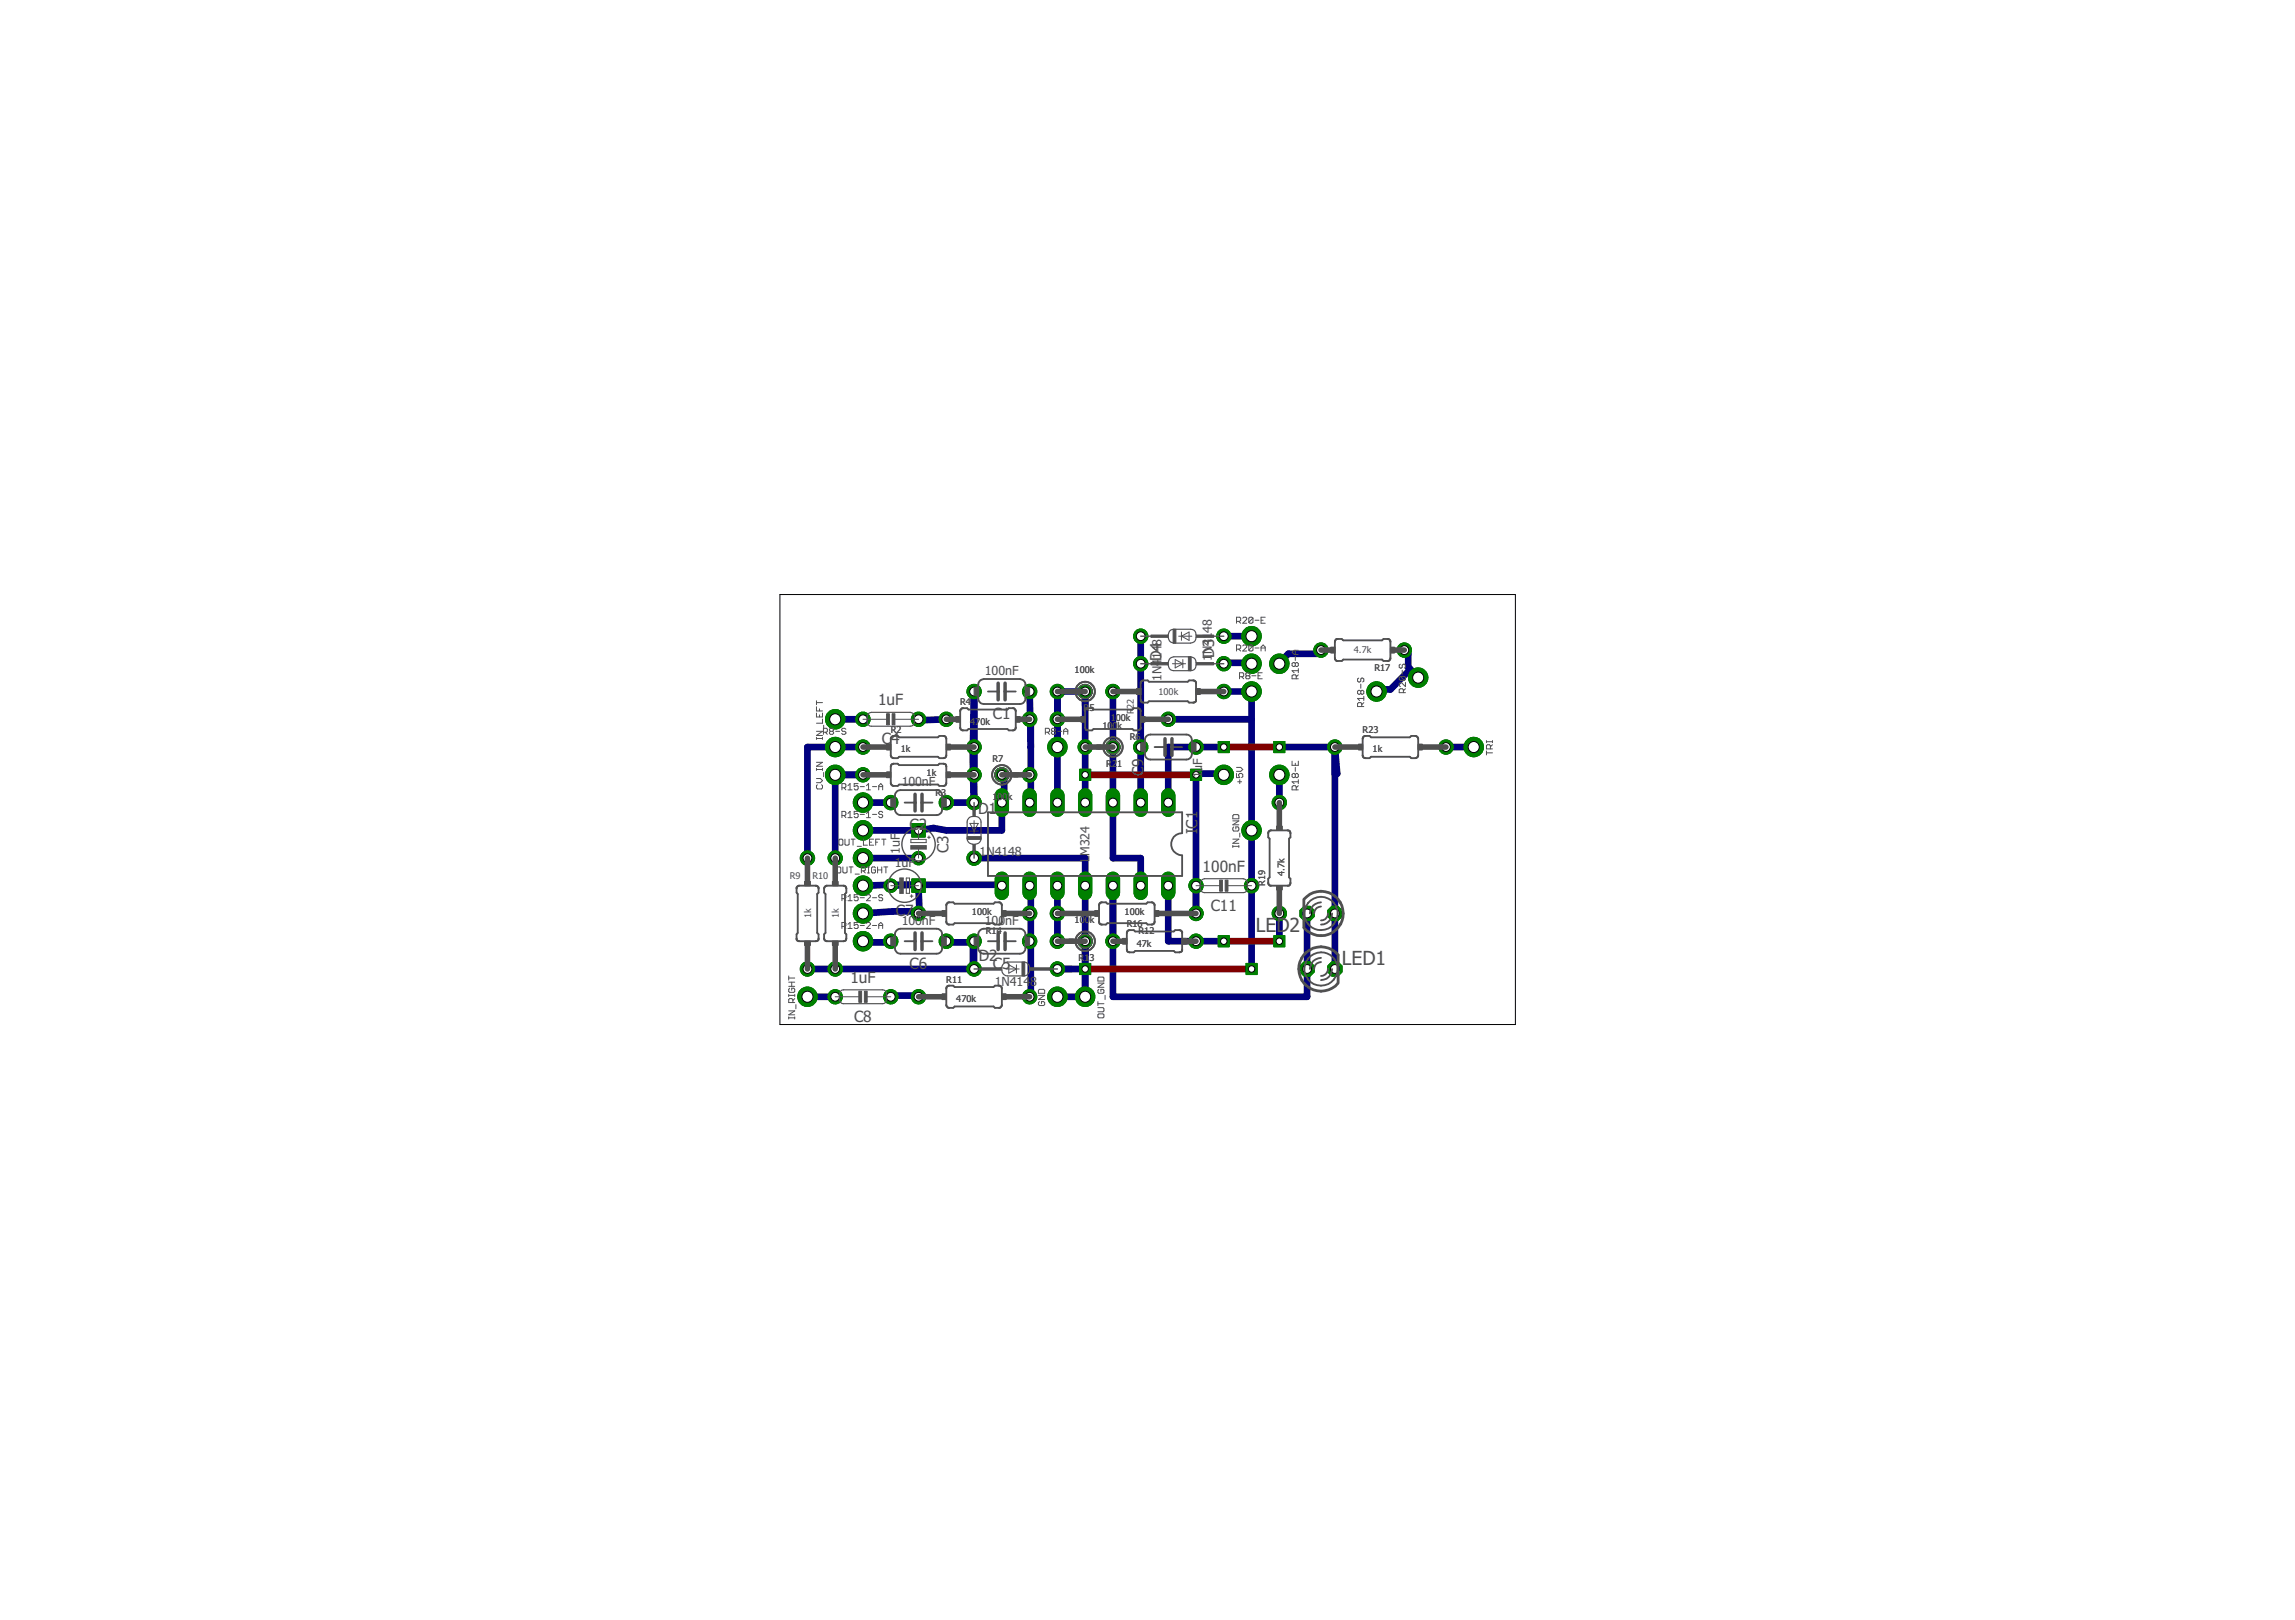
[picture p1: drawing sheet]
<svg xmlns="http://www.w3.org/2000/svg" width="210mm" height="148mm" viewBox="0 0 210 148" stroke-linecap="round" stroke-linejoin="round" font-family="sans-serif">
<defs><g id="words">
<g font-size="1.8" fill="#505050">
<text x="114.9" y="85.2">LED2</text>
<text x="122.7" y="88.2">LED1</text>
</g>
<g font-size="1.4" fill="#505050">
<text x="80.3" y="64.5">1uF</text>
<text x="90.8" y="65.8">C1</text>
<text x="106.2" y="60.5" transform="rotate(-90 106.2 60.5)">D4</text>
<text x="111" y="60.2" transform="rotate(-90 111 60.2)">D3</text>
<text x="80.7" y="68.1">C4</text>
<text x="104.6" y="71" transform="rotate(-90 104.6 71)">C9</text>
<text x="83.2" y="75.9">C2</text>
<text x="89.5" y="74.4">D</text>
<text x="90.4" y="74.4">1</text>
<text x="109.5" y="76.3" transform="rotate(-90 109.5 76.3)">IC1</text>
<text x="81.9" y="83.7">C7</text>
<text x="86.7" y="78" transform="rotate(-90 86.7 78)">C3</text>
<text x="110" y="79.7">100nF</text>
<text x="110.7" y="83.3">C11</text>
<text x="77.8" y="89.9">1uF</text>
<text x="83.2" y="88.6">C6</text>
<text x="89.5" y="87.9">D2</text>
<text x="90.8" y="88.6">C5</text>
<text x="78.1" y="93.4">C8</text>
</g>
<g font-size="1.1" fill="#505050">
<text x="90.1" y="61.7">100nF</text>
<text x="106.2" y="62.3" transform="rotate(-90 106.2 62.3)">1N4148</text>
<text x="110.8" y="60.5" transform="rotate(-90 110.8 60.5)">1N4148</text>
<text x="82.5" y="71.9">100nF</text>
<text x="109.9" y="71.2" transform="rotate(-90 109.9 71.2)">1</text>
<text x="109.9" y="70.6" transform="rotate(-90 109.9 70.6)">uF</text>
<text x="81.8" y="79.3">1uF</text>
<text x="82.3" y="78.1" transform="rotate(-90 82.3 78.1)">1uF</text>
<text x="89.6" y="78.3">1N4148</text>
<text x="99.6" y="78.9" transform="rotate(-90 99.6 78.9)">LM324</text>
<text x="82.5" y="84.6">100nF</text>
<text x="90.1" y="84.6">100nF</text>
<text x="91" y="90.2">1N4148</text>
</g>
<g font-size=".8" fill="#505050">
<text x="123.8" y="59.7">4.7k</text>
<text x="87.8" y="64.5">R4</text>
<text x="98.3" y="61.6">100k</text>
<text x="99.1" y="65">R5</text>
<text x="101.6" y="65.9">100k</text>
<text x="103.7" y="65.3" transform="rotate(-90 103.7 65.3)">R22</text>
<text x="105.9" y="63.5">100k</text>
<text x="125.7" y="61.4">R17</text>
<text x="81.5" y="67">R2</text>
<text x="82.4" y="68.8">1k</text>
<text x="84.7" y="71">1k</text>
<text x="88.7" y="66.3">4</text>
<text x="89.2" y="66.3">70k</text>
<text x="90.8" y="69.7">R7</text>
<text x="100.8" y="66.6">100k</text>
<text x="101.2" y="70.1">R21</text>
<text x="103.3" y="67.7">R6</text>
<text x="124.6" y="67">R23</text>
<text x="125.5" y="68.8">1k</text>
<text x="85.6" y="72.8">R3</text>
<text x="90.8" y="73.2">100k</text>
<text x="72.2" y="80.4">R9</text>
<text x="74.2" y="84" transform="rotate(-90 74.2 84)">1k</text>
<text x="74.3" y="80.4">R10</text>
<text x="76.7" y="84" transform="rotate(-90 76.7 84)">1k</text>
<text x="88.9" y="83.7">100k</text>
<text x="102.9" y="83.7">100k</text>
<text x="115.7" y="81" transform="rotate(-90 115.7 81)">R19</text>
<text x="117.5" y="80.1" transform="rotate(-90 117.5 80.1)">4.7k</text>
<text x="86.6" y="89.9">R11</text>
<text x="90.2" y="85.5">R14</text>
<text x="98.3" y="84.4">100k</text>
<text x="98.6" y="87.9">R13</text>
<text x="103.1" y="84.8">R16</text>
<text x="104" y="86.6">47k</text>
<text x="104.1" y="85.5">R12</text>
<text x="87.5" y="91.6">470k</text>
</g>
</g></defs>
<g fill="none" stroke="#000080" stroke-width=".61">
<path d="M104.3 58.2v15.2M111.9 58.2h2.6M120.8 59.5l-.1 .3h-2.9l-.8 .9M128.4 59.5l.4 .3v1.2l.9 1M76.4 65.8h2.5M78.9 78.5h5.1M78.9 68.3h-5v10.2M78.9 70.9h-2.5v7.6M78.9 73.4h2.6M84 65.8l.2 .1h-.5l2.9-.1M86.6 73.4h2.5M89 68.3l.1 5.1"/>
<path d="M89 68.3l.1-5.1v10.2M89.1 78.5h10.2v12.7h-2.6M91.6 70.9l.2 .3v2l-.2 .2-.2-.2h.2v2.7h-5l-1.2-.2-1.4 .2h-5.1M94.2 65.8l.1 .1v4.9l-.1 .1 .1 .3v2l-.1 .2M94.2 63.2l.1 5.1M96.7 73.4v-10.2h2.6v10.2M101.8 63.2v15.3h2.5v2.5M106.8 65.8h7.7M111.9 63.2h2.6v25.4M111.9 70.9l-.2-.1h-2l-.3 .1v12.6M111.9 68.3h-5.1v5.1M111.9 60.7l.2-.1h2.1l.3 .1"/>
<path d="M117 68.3h5.1M117 70.9v2.5M122.1 68.3l.2 2.5h-.2M122.1 68.3v20.3M129 61.2l-1.8 1.9h-1.3v.1M132.2 68.3h2.6M73.9 91.2h2.5M78.9 81l4.8-.1-2.2 .1M78.9 86.1l.3 .1h2.1l.2-.1M81.5 91.2l.2-.1h2l.3 .1M86.6 86.1v.1h2.5v2.4h-15.2M89.1 86.1l-.1 .1v2.4"/>
<path d="M91.6 81l-.2-.1h-7.4l.1 2.9-.1-.3-.3-.1h-2l-2.8 .1M94.2 81l.1 .3v2.1l-.1 .1 .1 .3v2l-.1 .3 .1 .1v4.9l-.1 .1M96.7 88.6h2.6M96.7 81v5.1M101.8 81v10.2h17.7v-7.7M106.8 81v5.1h5.3M117 83.5v2.6"/>
</g>
<circle cx="111.9" cy="70.9" r=".89" fill="#008000" stroke="#008000" stroke-width=".09"/>
<circle cx="111.9" cy="70.9" r=".51" fill="#fff" stroke="#000" stroke-width=".09"/>
<circle cx="94.2" cy="63.2" r=".66" fill="#008000" stroke="#008000" stroke-width=".09"/>
<circle cx="94.2" cy="63.2" r=".4" fill="#fff" stroke="#000" stroke-width=".09"/>
<circle cx="89.1" cy="63.2" r=".66" fill="#008000" stroke="#008000" stroke-width=".09"/>
<circle cx="89.1" cy="63.2" r=".4" fill="#fff" stroke="#000" stroke-width=".09"/>
<circle cx="114.5" cy="81" r=".66" fill="#008000" stroke="#008000" stroke-width=".09"/>
<circle cx="114.5" cy="81" r=".4" fill="#fff" stroke="#000" stroke-width=".09"/>
<circle cx="109.4" cy="81" r=".66" fill="#008000" stroke="#008000" stroke-width=".09"/>
<circle cx="109.4" cy="81" r=".4" fill="#fff" stroke="#000" stroke-width=".09"/>
<circle cx="86.6" cy="73.4" r=".66" fill="#008000" stroke="#008000" stroke-width=".09"/>
<circle cx="86.6" cy="73.4" r=".4" fill="#fff" stroke="#000" stroke-width=".09"/>
<circle cx="81.5" cy="73.4" r=".66" fill="#008000" stroke="#008000" stroke-width=".09"/>
<circle cx="81.5" cy="73.4" r=".4" fill="#fff" stroke="#000" stroke-width=".09"/>
<circle cx="84" cy="78.5" r=".61" fill="#008000" stroke="#008000" stroke-width=".09"/>
<circle cx="84" cy="78.5" r=".36" fill="#fff" stroke="#000" stroke-width=".09"/>
<path d="M83.4 75.3h1.2v1.3h-1.2z" fill="#008000" stroke="#008000" stroke-width=".09"/>
<circle cx="84" cy="75.9" r=".36" fill="#fff" stroke="#000" stroke-width=".09"/>
<circle cx="84" cy="65.8" r=".66" fill="#008000" stroke="#008000" stroke-width=".09"/>
<circle cx="84" cy="65.8" r=".4" fill="#fff" stroke="#000" stroke-width=".09"/>
<circle cx="78.9" cy="65.8" r=".66" fill="#008000" stroke="#008000" stroke-width=".09"/>
<circle cx="78.9" cy="65.8" r=".4" fill="#fff" stroke="#000" stroke-width=".09"/>
<circle cx="94.2" cy="86.1" r=".66" fill="#008000" stroke="#008000" stroke-width=".09"/>
<circle cx="94.2" cy="86.1" r=".4" fill="#fff" stroke="#000" stroke-width=".09"/>
<circle cx="89.1" cy="86.1" r=".66" fill="#008000" stroke="#008000" stroke-width=".09"/>
<circle cx="89.1" cy="86.1" r=".4" fill="#fff" stroke="#000" stroke-width=".09"/>
<circle cx="86.6" cy="86.1" r=".66" fill="#008000" stroke="#008000" stroke-width=".09"/>
<circle cx="86.6" cy="86.1" r=".4" fill="#fff" stroke="#000" stroke-width=".09"/>
<circle cx="81.5" cy="86.1" r=".66" fill="#008000" stroke="#008000" stroke-width=".09"/>
<circle cx="81.5" cy="86.1" r=".4" fill="#fff" stroke="#000" stroke-width=".09"/>
<circle cx="81.5" cy="81" r=".61" fill="#008000" stroke="#008000" stroke-width=".09"/>
<circle cx="81.5" cy="81" r=".36" fill="#fff" stroke="#000" stroke-width=".09"/>
<path d="M83.4 80.4h1.2v1.2h-1.2z" fill="#008000" stroke="#008000" stroke-width=".09"/>
<circle cx="84" cy="81" r=".36" fill="#fff" stroke="#000" stroke-width=".09"/>
<circle cx="81.5" cy="91.2" r=".66" fill="#008000" stroke="#008000" stroke-width=".09"/>
<circle cx="81.5" cy="91.2" r=".4" fill="#fff" stroke="#000" stroke-width=".09"/>
<circle cx="76.4" cy="91.2" r=".66" fill="#008000" stroke="#008000" stroke-width=".09"/>
<circle cx="76.4" cy="91.2" r=".4" fill="#fff" stroke="#000" stroke-width=".09"/>
<circle cx="104.3" cy="68.3" r=".66" fill="#008000" stroke="#008000" stroke-width=".09"/>
<circle cx="104.3" cy="68.3" r=".4" fill="#fff" stroke="#000" stroke-width=".09"/>
<circle cx="109.4" cy="68.3" r=".66" fill="#008000" stroke="#008000" stroke-width=".09"/>
<circle cx="109.4" cy="68.3" r=".4" fill="#fff" stroke="#000" stroke-width=".09"/>
<circle cx="76.4" cy="70.9" r=".89" fill="#008000" stroke="#008000" stroke-width=".09"/>
<circle cx="76.4" cy="70.9" r=".51" fill="#fff" stroke="#000" stroke-width=".09"/>
<circle cx="89.1" cy="78.5" r=".66" fill="#008000" stroke="#008000" stroke-width=".09"/>
<circle cx="89.1" cy="78.5" r=".4" fill="#fff" stroke="#000" stroke-width=".09"/>
<circle cx="89.1" cy="73.4" r=".66" fill="#008000" stroke="#008000" stroke-width=".09"/>
<circle cx="89.1" cy="73.4" r=".4" fill="#fff" stroke="#000" stroke-width=".09"/>
<circle cx="96.7" cy="88.6" r=".66" fill="#008000" stroke="#008000" stroke-width=".09"/>
<circle cx="96.7" cy="88.6" r=".4" fill="#fff" stroke="#000" stroke-width=".09"/>
<circle cx="89.1" cy="88.6" r=".66" fill="#008000" stroke="#008000" stroke-width=".09"/>
<circle cx="89.1" cy="88.6" r=".4" fill="#fff" stroke="#000" stroke-width=".09"/>
<circle cx="104.3" cy="58.2" r=".66" fill="#008000" stroke="#008000" stroke-width=".09"/>
<circle cx="104.3" cy="58.2" r=".4" fill="#fff" stroke="#000" stroke-width=".09"/>
<circle cx="111.9" cy="58.2" r=".66" fill="#008000" stroke="#008000" stroke-width=".09"/>
<circle cx="111.9" cy="58.2" r=".4" fill="#fff" stroke="#000" stroke-width=".09"/>
<circle cx="111.9" cy="60.7" r=".66" fill="#008000" stroke="#008000" stroke-width=".09"/>
<circle cx="111.9" cy="60.7" r=".4" fill="#fff" stroke="#000" stroke-width=".09"/>
<circle cx="104.3" cy="60.7" r=".66" fill="#008000" stroke="#008000" stroke-width=".09"/>
<circle cx="104.3" cy="60.7" r=".4" fill="#fff" stroke="#000" stroke-width=".09"/>
<circle cx="96.7" cy="91.2" r=".89" fill="#008000" stroke="#008000" stroke-width=".09"/>
<circle cx="96.7" cy="91.2" r=".51" fill="#fff" stroke="#000" stroke-width=".09"/>
<path d="M106.8 72.7v1.4" fill="none" stroke="#008000" stroke-width="1.3"/>
<circle cx="106.8" cy="73.4" r=".4" fill="#fff" stroke="#000" stroke-width=".09"/>
<path d="M104.3 72.7v1.4" fill="none" stroke="#008000" stroke-width="1.3"/>
<circle cx="104.3" cy="73.4" r=".4" fill="#fff" stroke="#000" stroke-width=".09"/>
<path d="M91.6 72.7v1.4" fill="none" stroke="#008000" stroke-width="1.3"/>
<circle cx="91.6" cy="73.4" r=".4" fill="#fff" stroke="#000" stroke-width=".09"/>
<path d="M91.6 80.4v1.3" fill="none" stroke="#008000" stroke-width="1.3"/>
<circle cx="91.6" cy="81" r=".4" fill="#fff" stroke="#000" stroke-width=".09"/>
<path d="M101.8 72.7v1.4" fill="none" stroke="#008000" stroke-width="1.3"/>
<circle cx="101.8" cy="73.4" r=".4" fill="#fff" stroke="#000" stroke-width=".09"/>
<path d="M99.3 72.7v1.4" fill="none" stroke="#008000" stroke-width="1.3"/>
<circle cx="99.3" cy="73.4" r=".4" fill="#fff" stroke="#000" stroke-width=".09"/>
<path d="M94.2 72.7v1.4" fill="none" stroke="#008000" stroke-width="1.3"/>
<circle cx="94.2" cy="73.4" r=".4" fill="#fff" stroke="#000" stroke-width=".09"/>
<path d="M96.7 72.7v1.4" fill="none" stroke="#008000" stroke-width="1.3"/>
<circle cx="96.7" cy="73.4" r=".4" fill="#fff" stroke="#000" stroke-width=".09"/>
<path d="M94.2 80.4v1.3" fill="none" stroke="#008000" stroke-width="1.3"/>
<circle cx="94.2" cy="81" r=".4" fill="#fff" stroke="#000" stroke-width=".09"/>
<path d="M96.7 80.4v1.3" fill="none" stroke="#008000" stroke-width="1.3"/>
<circle cx="96.7" cy="81" r=".4" fill="#fff" stroke="#000" stroke-width=".09"/>
<path d="M99.3 80.4v1.3" fill="none" stroke="#008000" stroke-width="1.3"/>
<circle cx="99.3" cy="81" r=".4" fill="#fff" stroke="#000" stroke-width=".09"/>
<path d="M101.8 80.4v1.3" fill="none" stroke="#008000" stroke-width="1.3"/>
<circle cx="101.8" cy="81" r=".4" fill="#fff" stroke="#000" stroke-width=".09"/>
<path d="M104.3 80.4v1.3" fill="none" stroke="#008000" stroke-width="1.3"/>
<circle cx="104.3" cy="81" r=".4" fill="#fff" stroke="#000" stroke-width=".09"/>
<path d="M106.8 80.4v1.3" fill="none" stroke="#008000" stroke-width="1.3"/>
<circle cx="106.8" cy="81" r=".4" fill="#fff" stroke="#000" stroke-width=".09"/>
<circle cx="114.5" cy="75.9" r=".89" fill="#008000" stroke="#008000" stroke-width=".09"/>
<circle cx="114.5" cy="75.9" r=".51" fill="#fff" stroke="#000" stroke-width=".09"/>
<circle cx="76.4" cy="65.8" r=".89" fill="#008000" stroke="#008000" stroke-width=".09"/>
<circle cx="76.4" cy="65.8" r=".51" fill="#fff" stroke="#000" stroke-width=".09"/>
<circle cx="73.9" cy="91.2" r=".89" fill="#008000" stroke="#008000" stroke-width=".09"/>
<circle cx="73.9" cy="91.2" r=".51" fill="#fff" stroke="#000" stroke-width=".09"/>
<circle cx="119.5" cy="88.6" r=".71" fill="#008000" stroke="#008000" stroke-width=".09"/>
<circle cx="119.5" cy="88.6" r=".4" fill="#fff" stroke="#000" stroke-width=".09"/>
<circle cx="122.1" cy="88.6" r=".71" fill="#008000" stroke="#008000" stroke-width=".09"/>
<circle cx="122.1" cy="88.6" r=".4" fill="#fff" stroke="#000" stroke-width=".09"/>
<circle cx="122.1" cy="83.5" r=".71" fill="#008000" stroke="#008000" stroke-width=".09"/>
<circle cx="122.1" cy="83.5" r=".4" fill="#fff" stroke="#000" stroke-width=".09"/>
<circle cx="119.5" cy="83.5" r=".71" fill="#008000" stroke="#008000" stroke-width=".09"/>
<circle cx="119.5" cy="83.5" r=".4" fill="#fff" stroke="#000" stroke-width=".09"/>
<circle cx="99.3" cy="91.2" r=".89" fill="#008000" stroke="#008000" stroke-width=".09"/>
<circle cx="99.3" cy="91.2" r=".51" fill="#fff" stroke="#000" stroke-width=".09"/>
<circle cx="78.9" cy="78.5" r=".89" fill="#008000" stroke="#008000" stroke-width=".09"/>
<circle cx="78.9" cy="78.5" r=".51" fill="#fff" stroke="#000" stroke-width=".09"/>
<circle cx="78.9" cy="81" r=".89" fill="#008000" stroke="#008000" stroke-width=".09"/>
<circle cx="78.9" cy="81" r=".51" fill="#fff" stroke="#000" stroke-width=".09"/>
<circle cx="76.4" cy="78.5" r=".66" fill="#008000" stroke="#008000" stroke-width=".09"/>
<circle cx="76.4" cy="78.5" r=".4" fill="#fff" stroke="#000" stroke-width=".09"/>
<circle cx="76.4" cy="88.6" r=".66" fill="#008000" stroke="#008000" stroke-width=".09"/>
<circle cx="76.4" cy="88.6" r=".4" fill="#fff" stroke="#000" stroke-width=".09"/>
<circle cx="84" cy="91.2" r=".66" fill="#008000" stroke="#008000" stroke-width=".09"/>
<circle cx="84" cy="91.2" r=".4" fill="#fff" stroke="#000" stroke-width=".09"/>
<circle cx="94.2" cy="91.2" r=".66" fill="#008000" stroke="#008000" stroke-width=".09"/>
<circle cx="94.2" cy="91.2" r=".4" fill="#fff" stroke="#000" stroke-width=".09"/>
<circle cx="109.4" cy="83.5" r=".66" fill="#008000" stroke="#008000" stroke-width=".09"/>
<circle cx="109.4" cy="83.5" r=".4" fill="#fff" stroke="#000" stroke-width=".09"/>
<circle cx="96.7" cy="83.5" r=".66" fill="#008000" stroke="#008000" stroke-width=".09"/>
<circle cx="96.7" cy="83.5" r=".4" fill="#fff" stroke="#000" stroke-width=".09"/>
<circle cx="99.3" cy="86.1" r=".66" fill="#008000" stroke="#008000" stroke-width=".09"/>
<circle cx="99.3" cy="86.1" r=".4" fill="#fff" stroke="#000" stroke-width=".09"/>
<circle cx="96.7" cy="86.1" r=".66" fill="#008000" stroke="#008000" stroke-width=".09"/>
<circle cx="96.7" cy="86.1" r=".4" fill="#fff" stroke="#000" stroke-width=".09"/>
<circle cx="94.2" cy="83.5" r=".66" fill="#008000" stroke="#008000" stroke-width=".09"/>
<circle cx="94.2" cy="83.5" r=".4" fill="#fff" stroke="#000" stroke-width=".09"/>
<circle cx="84" cy="83.5" r=".66" fill="#008000" stroke="#008000" stroke-width=".09"/>
<circle cx="84" cy="83.5" r=".4" fill="#fff" stroke="#000" stroke-width=".09"/>
<circle cx="78.9" cy="73.4" r=".89" fill="#008000" stroke="#008000" stroke-width=".09"/>
<circle cx="78.9" cy="73.4" r=".51" fill="#fff" stroke="#000" stroke-width=".09"/>
<circle cx="78.9" cy="75.9" r=".89" fill="#008000" stroke="#008000" stroke-width=".09"/>
<circle cx="78.9" cy="75.9" r=".51" fill="#fff" stroke="#000" stroke-width=".09"/>
<circle cx="78.9" cy="86.1" r=".89" fill="#008000" stroke="#008000" stroke-width=".09"/>
<circle cx="78.9" cy="86.1" r=".51" fill="#fff" stroke="#000" stroke-width=".09"/>
<circle cx="78.9" cy="83.5" r=".89" fill="#008000" stroke="#008000" stroke-width=".09"/>
<circle cx="78.9" cy="83.5" r=".51" fill="#fff" stroke="#000" stroke-width=".09"/>
<circle cx="101.8" cy="86.1" r=".66" fill="#008000" stroke="#008000" stroke-width=".09"/>
<circle cx="101.8" cy="86.1" r=".4" fill="#fff" stroke="#000" stroke-width=".09"/>
<circle cx="109.4" cy="86.1" r=".66" fill="#008000" stroke="#008000" stroke-width=".09"/>
<circle cx="109.4" cy="86.1" r=".4" fill="#fff" stroke="#000" stroke-width=".09"/>
<circle cx="120.8" cy="59.5" r=".66" fill="#008000" stroke="#008000" stroke-width=".09"/>
<circle cx="120.8" cy="59.5" r=".4" fill="#fff" stroke="#000" stroke-width=".09"/>
<circle cx="128.4" cy="59.5" r=".66" fill="#008000" stroke="#008000" stroke-width=".09"/>
<circle cx="128.4" cy="59.5" r=".4" fill="#fff" stroke="#000" stroke-width=".09"/>
<circle cx="117" cy="60.7" r=".89" fill="#008000" stroke="#008000" stroke-width=".09"/>
<circle cx="117" cy="60.7" r=".51" fill="#fff" stroke="#000" stroke-width=".09"/>
<circle cx="117" cy="70.9" r=".89" fill="#008000" stroke="#008000" stroke-width=".09"/>
<circle cx="117" cy="70.9" r=".51" fill="#fff" stroke="#000" stroke-width=".09"/>
<circle cx="125.9" cy="63.2" r=".89" fill="#008000" stroke="#008000" stroke-width=".09"/>
<circle cx="125.9" cy="63.2" r=".51" fill="#fff" stroke="#000" stroke-width=".09"/>
<circle cx="117" cy="83.5" r=".66" fill="#008000" stroke="#008000" stroke-width=".09"/>
<circle cx="117" cy="83.5" r=".4" fill="#fff" stroke="#000" stroke-width=".09"/>
<circle cx="117" cy="73.4" r=".66" fill="#008000" stroke="#008000" stroke-width=".09"/>
<circle cx="117" cy="73.4" r=".4" fill="#fff" stroke="#000" stroke-width=".09"/>
<circle cx="78.9" cy="68.3" r=".66" fill="#008000" stroke="#008000" stroke-width=".09"/>
<circle cx="78.9" cy="68.3" r=".4" fill="#fff" stroke="#000" stroke-width=".09"/>
<circle cx="89.1" cy="68.3" r=".66" fill="#008000" stroke="#008000" stroke-width=".09"/>
<circle cx="89.1" cy="68.3" r=".4" fill="#fff" stroke="#000" stroke-width=".09"/>
<circle cx="114.5" cy="60.7" r=".89" fill="#008000" stroke="#008000" stroke-width=".09"/>
<circle cx="114.5" cy="60.7" r=".51" fill="#fff" stroke="#000" stroke-width=".09"/>
<circle cx="114.5" cy="58.2" r=".89" fill="#008000" stroke="#008000" stroke-width=".09"/>
<circle cx="114.5" cy="58.2" r=".51" fill="#fff" stroke="#000" stroke-width=".09"/>
<circle cx="129.7" cy="62" r=".89" fill="#008000" stroke="#008000" stroke-width=".09"/>
<circle cx="129.7" cy="62" r=".51" fill="#fff" stroke="#000" stroke-width=".09"/>
<circle cx="101.8" cy="68.3" r=".66" fill="#008000" stroke="#008000" stroke-width=".09"/>
<circle cx="101.8" cy="68.3" r=".4" fill="#fff" stroke="#000" stroke-width=".09"/>
<circle cx="99.3" cy="68.3" r=".66" fill="#008000" stroke="#008000" stroke-width=".09"/>
<circle cx="99.3" cy="68.3" r=".4" fill="#fff" stroke="#000" stroke-width=".09"/>
<circle cx="101.8" cy="63.2" r=".66" fill="#008000" stroke="#008000" stroke-width=".09"/>
<circle cx="101.8" cy="63.2" r=".4" fill="#fff" stroke="#000" stroke-width=".09"/>
<circle cx="111.9" cy="63.2" r=".66" fill="#008000" stroke="#008000" stroke-width=".09"/>
<circle cx="111.9" cy="63.2" r=".4" fill="#fff" stroke="#000" stroke-width=".09"/>
<circle cx="122.1" cy="68.3" r=".66" fill="#008000" stroke="#008000" stroke-width=".09"/>
<circle cx="122.1" cy="68.3" r=".4" fill="#fff" stroke="#000" stroke-width=".09"/>
<circle cx="132.2" cy="68.3" r=".66" fill="#008000" stroke="#008000" stroke-width=".09"/>
<circle cx="132.2" cy="68.3" r=".4" fill="#fff" stroke="#000" stroke-width=".09"/>
<circle cx="89.1" cy="70.9" r=".66" fill="#008000" stroke="#008000" stroke-width=".09"/>
<circle cx="89.1" cy="70.9" r=".4" fill="#fff" stroke="#000" stroke-width=".09"/>
<circle cx="78.9" cy="70.9" r=".66" fill="#008000" stroke="#008000" stroke-width=".09"/>
<circle cx="78.9" cy="70.9" r=".4" fill="#fff" stroke="#000" stroke-width=".09"/>
<circle cx="86.6" cy="65.8" r=".66" fill="#008000" stroke="#008000" stroke-width=".09"/>
<circle cx="86.6" cy="65.8" r=".4" fill="#fff" stroke="#000" stroke-width=".09"/>
<circle cx="94.2" cy="65.8" r=".66" fill="#008000" stroke="#008000" stroke-width=".09"/>
<circle cx="94.2" cy="65.8" r=".4" fill="#fff" stroke="#000" stroke-width=".09"/>
<circle cx="99.3" cy="63.2" r=".66" fill="#008000" stroke="#008000" stroke-width=".09"/>
<circle cx="99.3" cy="63.2" r=".4" fill="#fff" stroke="#000" stroke-width=".09"/>
<circle cx="96.7" cy="63.2" r=".66" fill="#008000" stroke="#008000" stroke-width=".09"/>
<circle cx="96.7" cy="63.2" r=".4" fill="#fff" stroke="#000" stroke-width=".09"/>
<circle cx="106.8" cy="65.8" r=".66" fill="#008000" stroke="#008000" stroke-width=".09"/>
<circle cx="106.8" cy="65.8" r=".4" fill="#fff" stroke="#000" stroke-width=".09"/>
<circle cx="96.7" cy="65.8" r=".66" fill="#008000" stroke="#008000" stroke-width=".09"/>
<circle cx="96.7" cy="65.8" r=".4" fill="#fff" stroke="#000" stroke-width=".09"/>
<circle cx="91.6" cy="70.9" r=".66" fill="#008000" stroke="#008000" stroke-width=".09"/>
<circle cx="91.6" cy="70.9" r=".4" fill="#fff" stroke="#000" stroke-width=".09"/>
<circle cx="94.2" cy="70.9" r=".66" fill="#008000" stroke="#008000" stroke-width=".09"/>
<circle cx="94.2" cy="70.9" r=".4" fill="#fff" stroke="#000" stroke-width=".09"/>
<circle cx="96.7" cy="68.3" r=".89" fill="#008000" stroke="#008000" stroke-width=".09"/>
<circle cx="96.7" cy="68.3" r=".51" fill="#fff" stroke="#000" stroke-width=".09"/>
<circle cx="114.5" cy="63.2" r=".89" fill="#008000" stroke="#008000" stroke-width=".09"/>
<circle cx="114.5" cy="63.2" r=".51" fill="#fff" stroke="#000" stroke-width=".09"/>
<circle cx="76.4" cy="68.3" r=".89" fill="#008000" stroke="#008000" stroke-width=".09"/>
<circle cx="76.4" cy="68.3" r=".51" fill="#fff" stroke="#000" stroke-width=".09"/>
<circle cx="73.9" cy="78.5" r=".66" fill="#008000" stroke="#008000" stroke-width=".09"/>
<circle cx="73.9" cy="78.5" r=".4" fill="#fff" stroke="#000" stroke-width=".09"/>
<circle cx="73.9" cy="88.6" r=".66" fill="#008000" stroke="#008000" stroke-width=".09"/>
<circle cx="73.9" cy="88.6" r=".4" fill="#fff" stroke="#000" stroke-width=".09"/>
<circle cx="134.8" cy="68.3" r=".89" fill="#008000" stroke="#008000" stroke-width=".09"/>
<circle cx="134.8" cy="68.3" r=".51" fill="#fff" stroke="#000" stroke-width=".09"/>
<path d="M98.7 88.1h1.1v1h-1.1z" fill="#008000" stroke="#008000" stroke-width=".09"/>
<circle cx="99.3" cy="88.6" r=".3" fill="#fff" stroke="#000" stroke-width=".09"/>
<path d="M114 88.1h1v1h-1z" fill="#008000" stroke="#008000" stroke-width=".09"/>
<circle cx="114.5" cy="88.6" r=".3" fill="#fff" stroke="#000" stroke-width=".09"/>
<path d="M98.7 70.4h1.1v1h-1.1z" fill="#008000" stroke="#008000" stroke-width=".09"/>
<circle cx="99.3" cy="70.9" r=".3" fill="#fff" stroke="#000" stroke-width=".09"/>
<path d="M108.9 70.4h1v1h-1z" fill="#008000" stroke="#008000" stroke-width=".09"/>
<circle cx="109.4" cy="70.9" r=".3" fill="#fff" stroke="#000" stroke-width=".09"/>
<path d="M111.4 85.6h1v1h-1z" fill="#008000" stroke="#008000" stroke-width=".09"/>
<circle cx="111.9" cy="86.1" r=".3" fill="#fff" stroke="#000" stroke-width=".09"/>
<path d="M116.5 85.6h1v1h-1z" fill="#008000" stroke="#008000" stroke-width=".09"/>
<circle cx="117" cy="86.1" r=".3" fill="#fff" stroke="#000" stroke-width=".09"/>
<path d="M111.4 67.8h1v1h-1z" fill="#008000" stroke="#008000" stroke-width=".09"/>
<circle cx="111.9" cy="68.3" r=".3" fill="#fff" stroke="#000" stroke-width=".09"/>
<path d="M116.5 67.8h1v1h-1z" fill="#008000" stroke="#008000" stroke-width=".09"/>
<circle cx="117" cy="68.3" r=".3" fill="#fff" stroke="#000" stroke-width=".09"/>
<path d="M99.3 70.9h10.1M111.9 68.3h5.1M99.3 88.6h15.2M111.9 86.1h5.1" fill="none" stroke="#800000" stroke-width=".61"/>
<circle cx="111.9" cy="70.9" r=".89" fill="#008000" stroke="#008000" stroke-width=".09"/>
<circle cx="111.9" cy="70.9" r=".51" fill="#fff" stroke="#000" stroke-width=".09"/>
<circle cx="94.2" cy="63.2" r=".66" fill="#008000" stroke="#008000" stroke-width=".09"/>
<circle cx="94.2" cy="63.2" r=".4" fill="#fff" stroke="#000" stroke-width=".09"/>
<circle cx="89.1" cy="63.2" r=".66" fill="#008000" stroke="#008000" stroke-width=".09"/>
<circle cx="89.1" cy="63.2" r=".4" fill="#fff" stroke="#000" stroke-width=".09"/>
<circle cx="114.5" cy="81" r=".66" fill="#008000" stroke="#008000" stroke-width=".09"/>
<circle cx="114.5" cy="81" r=".4" fill="#fff" stroke="#000" stroke-width=".09"/>
<circle cx="109.4" cy="81" r=".66" fill="#008000" stroke="#008000" stroke-width=".09"/>
<circle cx="109.4" cy="81" r=".4" fill="#fff" stroke="#000" stroke-width=".09"/>
<circle cx="86.6" cy="73.4" r=".66" fill="#008000" stroke="#008000" stroke-width=".09"/>
<circle cx="86.6" cy="73.4" r=".4" fill="#fff" stroke="#000" stroke-width=".09"/>
<circle cx="81.5" cy="73.4" r=".66" fill="#008000" stroke="#008000" stroke-width=".09"/>
<circle cx="81.5" cy="73.4" r=".4" fill="#fff" stroke="#000" stroke-width=".09"/>
<circle cx="84" cy="78.5" r=".61" fill="#008000" stroke="#008000" stroke-width=".09"/>
<circle cx="84" cy="78.5" r=".36" fill="#fff" stroke="#000" stroke-width=".09"/>
<path d="M83.4 75.3h1.2v1.3h-1.2z" fill="#008000" stroke="#008000" stroke-width=".09"/>
<circle cx="84" cy="75.9" r=".36" fill="#fff" stroke="#000" stroke-width=".09"/>
<circle cx="84" cy="65.8" r=".66" fill="#008000" stroke="#008000" stroke-width=".09"/>
<circle cx="84" cy="65.8" r=".4" fill="#fff" stroke="#000" stroke-width=".09"/>
<circle cx="78.9" cy="65.8" r=".66" fill="#008000" stroke="#008000" stroke-width=".09"/>
<circle cx="78.9" cy="65.8" r=".4" fill="#fff" stroke="#000" stroke-width=".09"/>
<circle cx="94.2" cy="86.1" r=".66" fill="#008000" stroke="#008000" stroke-width=".09"/>
<circle cx="94.2" cy="86.1" r=".4" fill="#fff" stroke="#000" stroke-width=".09"/>
<circle cx="89.1" cy="86.1" r=".66" fill="#008000" stroke="#008000" stroke-width=".09"/>
<circle cx="89.1" cy="86.1" r=".4" fill="#fff" stroke="#000" stroke-width=".09"/>
<circle cx="86.6" cy="86.1" r=".66" fill="#008000" stroke="#008000" stroke-width=".09"/>
<circle cx="86.6" cy="86.1" r=".4" fill="#fff" stroke="#000" stroke-width=".09"/>
<circle cx="81.5" cy="86.1" r=".66" fill="#008000" stroke="#008000" stroke-width=".09"/>
<circle cx="81.5" cy="86.1" r=".4" fill="#fff" stroke="#000" stroke-width=".09"/>
<circle cx="81.5" cy="81" r=".61" fill="#008000" stroke="#008000" stroke-width=".09"/>
<circle cx="81.5" cy="81" r=".36" fill="#fff" stroke="#000" stroke-width=".09"/>
<path d="M83.4 80.4h1.2v1.2h-1.2z" fill="#008000" stroke="#008000" stroke-width=".09"/>
<circle cx="84" cy="81" r=".36" fill="#fff" stroke="#000" stroke-width=".09"/>
<circle cx="81.5" cy="91.2" r=".66" fill="#008000" stroke="#008000" stroke-width=".09"/>
<circle cx="81.5" cy="91.2" r=".4" fill="#fff" stroke="#000" stroke-width=".09"/>
<circle cx="76.4" cy="91.2" r=".66" fill="#008000" stroke="#008000" stroke-width=".09"/>
<circle cx="76.4" cy="91.2" r=".4" fill="#fff" stroke="#000" stroke-width=".09"/>
<circle cx="104.3" cy="68.3" r=".66" fill="#008000" stroke="#008000" stroke-width=".09"/>
<circle cx="104.3" cy="68.3" r=".4" fill="#fff" stroke="#000" stroke-width=".09"/>
<circle cx="109.4" cy="68.3" r=".66" fill="#008000" stroke="#008000" stroke-width=".09"/>
<circle cx="109.4" cy="68.3" r=".4" fill="#fff" stroke="#000" stroke-width=".09"/>
<circle cx="76.4" cy="70.9" r=".89" fill="#008000" stroke="#008000" stroke-width=".09"/>
<circle cx="76.4" cy="70.9" r=".51" fill="#fff" stroke="#000" stroke-width=".09"/>
<circle cx="89.1" cy="78.5" r=".66" fill="#008000" stroke="#008000" stroke-width=".09"/>
<circle cx="89.1" cy="78.5" r=".4" fill="#fff" stroke="#000" stroke-width=".09"/>
<circle cx="89.1" cy="73.4" r=".66" fill="#008000" stroke="#008000" stroke-width=".09"/>
<circle cx="89.1" cy="73.4" r=".4" fill="#fff" stroke="#000" stroke-width=".09"/>
<circle cx="96.7" cy="88.6" r=".66" fill="#008000" stroke="#008000" stroke-width=".09"/>
<circle cx="96.7" cy="88.6" r=".4" fill="#fff" stroke="#000" stroke-width=".09"/>
<circle cx="89.1" cy="88.6" r=".66" fill="#008000" stroke="#008000" stroke-width=".09"/>
<circle cx="89.1" cy="88.6" r=".4" fill="#fff" stroke="#000" stroke-width=".09"/>
<circle cx="104.3" cy="58.2" r=".66" fill="#008000" stroke="#008000" stroke-width=".09"/>
<circle cx="104.3" cy="58.2" r=".4" fill="#fff" stroke="#000" stroke-width=".09"/>
<circle cx="111.9" cy="58.2" r=".66" fill="#008000" stroke="#008000" stroke-width=".09"/>
<circle cx="111.9" cy="58.2" r=".4" fill="#fff" stroke="#000" stroke-width=".09"/>
<circle cx="111.9" cy="60.7" r=".66" fill="#008000" stroke="#008000" stroke-width=".09"/>
<circle cx="111.9" cy="60.7" r=".4" fill="#fff" stroke="#000" stroke-width=".09"/>
<circle cx="104.3" cy="60.7" r=".66" fill="#008000" stroke="#008000" stroke-width=".09"/>
<circle cx="104.3" cy="60.7" r=".4" fill="#fff" stroke="#000" stroke-width=".09"/>
<circle cx="96.7" cy="91.2" r=".89" fill="#008000" stroke="#008000" stroke-width=".09"/>
<circle cx="96.7" cy="91.2" r=".51" fill="#fff" stroke="#000" stroke-width=".09"/>
<path d="M106.8 72.7v1.4" fill="none" stroke="#008000" stroke-width="1.3"/>
<circle cx="106.8" cy="73.4" r=".4" fill="#fff" stroke="#000" stroke-width=".09"/>
<path d="M104.3 72.7v1.4" fill="none" stroke="#008000" stroke-width="1.3"/>
<circle cx="104.3" cy="73.4" r=".4" fill="#fff" stroke="#000" stroke-width=".09"/>
<path d="M91.6 72.7v1.4" fill="none" stroke="#008000" stroke-width="1.3"/>
<circle cx="91.6" cy="73.4" r=".4" fill="#fff" stroke="#000" stroke-width=".09"/>
<path d="M91.6 80.4v1.3" fill="none" stroke="#008000" stroke-width="1.3"/>
<circle cx="91.6" cy="81" r=".4" fill="#fff" stroke="#000" stroke-width=".09"/>
<path d="M101.8 72.7v1.4" fill="none" stroke="#008000" stroke-width="1.3"/>
<circle cx="101.8" cy="73.4" r=".4" fill="#fff" stroke="#000" stroke-width=".09"/>
<path d="M99.3 72.7v1.4" fill="none" stroke="#008000" stroke-width="1.3"/>
<circle cx="99.3" cy="73.4" r=".4" fill="#fff" stroke="#000" stroke-width=".09"/>
<path d="M94.2 72.7v1.4" fill="none" stroke="#008000" stroke-width="1.3"/>
<circle cx="94.2" cy="73.4" r=".4" fill="#fff" stroke="#000" stroke-width=".09"/>
<path d="M96.7 72.7v1.4" fill="none" stroke="#008000" stroke-width="1.3"/>
<circle cx="96.7" cy="73.4" r=".4" fill="#fff" stroke="#000" stroke-width=".09"/>
<path d="M94.2 80.4v1.3" fill="none" stroke="#008000" stroke-width="1.3"/>
<circle cx="94.2" cy="81" r=".4" fill="#fff" stroke="#000" stroke-width=".09"/>
<path d="M96.7 80.4v1.3" fill="none" stroke="#008000" stroke-width="1.3"/>
<circle cx="96.7" cy="81" r=".4" fill="#fff" stroke="#000" stroke-width=".09"/>
<path d="M99.3 80.4v1.3" fill="none" stroke="#008000" stroke-width="1.3"/>
<circle cx="99.3" cy="81" r=".4" fill="#fff" stroke="#000" stroke-width=".09"/>
<path d="M101.8 80.4v1.3" fill="none" stroke="#008000" stroke-width="1.3"/>
<circle cx="101.8" cy="81" r=".4" fill="#fff" stroke="#000" stroke-width=".09"/>
<path d="M104.3 80.4v1.3" fill="none" stroke="#008000" stroke-width="1.3"/>
<circle cx="104.3" cy="81" r=".4" fill="#fff" stroke="#000" stroke-width=".09"/>
<path d="M106.8 80.4v1.3" fill="none" stroke="#008000" stroke-width="1.3"/>
<circle cx="106.8" cy="81" r=".4" fill="#fff" stroke="#000" stroke-width=".09"/>
<circle cx="114.5" cy="75.9" r=".89" fill="#008000" stroke="#008000" stroke-width=".09"/>
<circle cx="114.5" cy="75.9" r=".51" fill="#fff" stroke="#000" stroke-width=".09"/>
<circle cx="76.4" cy="65.8" r=".89" fill="#008000" stroke="#008000" stroke-width=".09"/>
<circle cx="76.4" cy="65.8" r=".51" fill="#fff" stroke="#000" stroke-width=".09"/>
<circle cx="73.9" cy="91.2" r=".89" fill="#008000" stroke="#008000" stroke-width=".09"/>
<circle cx="73.9" cy="91.2" r=".51" fill="#fff" stroke="#000" stroke-width=".09"/>
<circle cx="119.5" cy="88.6" r=".71" fill="#008000" stroke="#008000" stroke-width=".09"/>
<circle cx="119.5" cy="88.6" r=".4" fill="#fff" stroke="#000" stroke-width=".09"/>
<circle cx="122.1" cy="88.6" r=".71" fill="#008000" stroke="#008000" stroke-width=".09"/>
<circle cx="122.1" cy="88.6" r=".4" fill="#fff" stroke="#000" stroke-width=".09"/>
<circle cx="122.1" cy="83.5" r=".71" fill="#008000" stroke="#008000" stroke-width=".09"/>
<circle cx="122.1" cy="83.5" r=".4" fill="#fff" stroke="#000" stroke-width=".09"/>
<circle cx="119.5" cy="83.5" r=".71" fill="#008000" stroke="#008000" stroke-width=".09"/>
<circle cx="119.5" cy="83.5" r=".4" fill="#fff" stroke="#000" stroke-width=".09"/>
<circle cx="99.3" cy="91.2" r=".89" fill="#008000" stroke="#008000" stroke-width=".09"/>
<circle cx="99.3" cy="91.2" r=".51" fill="#fff" stroke="#000" stroke-width=".09"/>
<circle cx="78.9" cy="78.5" r=".89" fill="#008000" stroke="#008000" stroke-width=".09"/>
<circle cx="78.9" cy="78.5" r=".51" fill="#fff" stroke="#000" stroke-width=".09"/>
<circle cx="78.9" cy="81" r=".89" fill="#008000" stroke="#008000" stroke-width=".09"/>
<circle cx="78.9" cy="81" r=".51" fill="#fff" stroke="#000" stroke-width=".09"/>
<circle cx="76.4" cy="78.5" r=".66" fill="#008000" stroke="#008000" stroke-width=".09"/>
<circle cx="76.4" cy="78.5" r=".4" fill="#fff" stroke="#000" stroke-width=".09"/>
<circle cx="76.4" cy="88.6" r=".66" fill="#008000" stroke="#008000" stroke-width=".09"/>
<circle cx="76.4" cy="88.6" r=".4" fill="#fff" stroke="#000" stroke-width=".09"/>
<circle cx="84" cy="91.2" r=".66" fill="#008000" stroke="#008000" stroke-width=".09"/>
<circle cx="84" cy="91.2" r=".4" fill="#fff" stroke="#000" stroke-width=".09"/>
<circle cx="94.2" cy="91.2" r=".66" fill="#008000" stroke="#008000" stroke-width=".09"/>
<circle cx="94.2" cy="91.2" r=".4" fill="#fff" stroke="#000" stroke-width=".09"/>
<circle cx="109.4" cy="83.5" r=".66" fill="#008000" stroke="#008000" stroke-width=".09"/>
<circle cx="109.4" cy="83.5" r=".4" fill="#fff" stroke="#000" stroke-width=".09"/>
<circle cx="96.7" cy="83.5" r=".66" fill="#008000" stroke="#008000" stroke-width=".09"/>
<circle cx="96.7" cy="83.5" r=".4" fill="#fff" stroke="#000" stroke-width=".09"/>
<circle cx="99.3" cy="86.1" r=".66" fill="#008000" stroke="#008000" stroke-width=".09"/>
<circle cx="99.3" cy="86.1" r=".4" fill="#fff" stroke="#000" stroke-width=".09"/>
<circle cx="96.7" cy="86.1" r=".66" fill="#008000" stroke="#008000" stroke-width=".09"/>
<circle cx="96.7" cy="86.1" r=".4" fill="#fff" stroke="#000" stroke-width=".09"/>
<circle cx="94.2" cy="83.5" r=".66" fill="#008000" stroke="#008000" stroke-width=".09"/>
<circle cx="94.2" cy="83.5" r=".4" fill="#fff" stroke="#000" stroke-width=".09"/>
<circle cx="84" cy="83.5" r=".66" fill="#008000" stroke="#008000" stroke-width=".09"/>
<circle cx="84" cy="83.5" r=".4" fill="#fff" stroke="#000" stroke-width=".09"/>
<circle cx="78.9" cy="73.4" r=".89" fill="#008000" stroke="#008000" stroke-width=".09"/>
<circle cx="78.9" cy="73.4" r=".51" fill="#fff" stroke="#000" stroke-width=".09"/>
<circle cx="78.9" cy="75.9" r=".89" fill="#008000" stroke="#008000" stroke-width=".09"/>
<circle cx="78.9" cy="75.9" r=".51" fill="#fff" stroke="#000" stroke-width=".09"/>
<circle cx="78.9" cy="86.1" r=".89" fill="#008000" stroke="#008000" stroke-width=".09"/>
<circle cx="78.9" cy="86.1" r=".51" fill="#fff" stroke="#000" stroke-width=".09"/>
<circle cx="78.9" cy="83.5" r=".89" fill="#008000" stroke="#008000" stroke-width=".09"/>
<circle cx="78.9" cy="83.5" r=".51" fill="#fff" stroke="#000" stroke-width=".09"/>
<circle cx="101.8" cy="86.1" r=".66" fill="#008000" stroke="#008000" stroke-width=".09"/>
<circle cx="101.8" cy="86.1" r=".4" fill="#fff" stroke="#000" stroke-width=".09"/>
<circle cx="109.4" cy="86.1" r=".66" fill="#008000" stroke="#008000" stroke-width=".09"/>
<circle cx="109.4" cy="86.1" r=".4" fill="#fff" stroke="#000" stroke-width=".09"/>
<circle cx="120.8" cy="59.5" r=".66" fill="#008000" stroke="#008000" stroke-width=".09"/>
<circle cx="120.8" cy="59.5" r=".4" fill="#fff" stroke="#000" stroke-width=".09"/>
<circle cx="128.4" cy="59.5" r=".66" fill="#008000" stroke="#008000" stroke-width=".09"/>
<circle cx="128.4" cy="59.5" r=".4" fill="#fff" stroke="#000" stroke-width=".09"/>
<circle cx="117" cy="60.7" r=".89" fill="#008000" stroke="#008000" stroke-width=".09"/>
<circle cx="117" cy="60.7" r=".51" fill="#fff" stroke="#000" stroke-width=".09"/>
<circle cx="117" cy="70.9" r=".89" fill="#008000" stroke="#008000" stroke-width=".09"/>
<circle cx="117" cy="70.9" r=".51" fill="#fff" stroke="#000" stroke-width=".09"/>
<circle cx="125.9" cy="63.2" r=".89" fill="#008000" stroke="#008000" stroke-width=".09"/>
<circle cx="125.9" cy="63.2" r=".51" fill="#fff" stroke="#000" stroke-width=".09"/>
<circle cx="117" cy="83.5" r=".66" fill="#008000" stroke="#008000" stroke-width=".09"/>
<circle cx="117" cy="83.5" r=".4" fill="#fff" stroke="#000" stroke-width=".09"/>
<circle cx="117" cy="73.4" r=".66" fill="#008000" stroke="#008000" stroke-width=".09"/>
<circle cx="117" cy="73.4" r=".4" fill="#fff" stroke="#000" stroke-width=".09"/>
<circle cx="78.9" cy="68.3" r=".66" fill="#008000" stroke="#008000" stroke-width=".09"/>
<circle cx="78.9" cy="68.3" r=".4" fill="#fff" stroke="#000" stroke-width=".09"/>
<circle cx="89.1" cy="68.3" r=".66" fill="#008000" stroke="#008000" stroke-width=".09"/>
<circle cx="89.1" cy="68.3" r=".4" fill="#fff" stroke="#000" stroke-width=".09"/>
<circle cx="114.5" cy="60.7" r=".89" fill="#008000" stroke="#008000" stroke-width=".09"/>
<circle cx="114.5" cy="60.7" r=".51" fill="#fff" stroke="#000" stroke-width=".09"/>
<circle cx="114.5" cy="58.2" r=".89" fill="#008000" stroke="#008000" stroke-width=".09"/>
<circle cx="114.5" cy="58.2" r=".51" fill="#fff" stroke="#000" stroke-width=".09"/>
<circle cx="129.7" cy="62" r=".89" fill="#008000" stroke="#008000" stroke-width=".09"/>
<circle cx="129.7" cy="62" r=".51" fill="#fff" stroke="#000" stroke-width=".09"/>
<circle cx="101.8" cy="68.3" r=".66" fill="#008000" stroke="#008000" stroke-width=".09"/>
<circle cx="101.8" cy="68.3" r=".4" fill="#fff" stroke="#000" stroke-width=".09"/>
<circle cx="99.3" cy="68.3" r=".66" fill="#008000" stroke="#008000" stroke-width=".09"/>
<circle cx="99.3" cy="68.3" r=".4" fill="#fff" stroke="#000" stroke-width=".09"/>
<circle cx="101.8" cy="63.2" r=".66" fill="#008000" stroke="#008000" stroke-width=".09"/>
<circle cx="101.8" cy="63.2" r=".4" fill="#fff" stroke="#000" stroke-width=".09"/>
<circle cx="111.9" cy="63.2" r=".66" fill="#008000" stroke="#008000" stroke-width=".09"/>
<circle cx="111.9" cy="63.2" r=".4" fill="#fff" stroke="#000" stroke-width=".09"/>
<circle cx="122.1" cy="68.3" r=".66" fill="#008000" stroke="#008000" stroke-width=".09"/>
<circle cx="122.1" cy="68.3" r=".4" fill="#fff" stroke="#000" stroke-width=".09"/>
<circle cx="132.2" cy="68.3" r=".66" fill="#008000" stroke="#008000" stroke-width=".09"/>
<circle cx="132.2" cy="68.3" r=".4" fill="#fff" stroke="#000" stroke-width=".09"/>
<circle cx="89.1" cy="70.9" r=".66" fill="#008000" stroke="#008000" stroke-width=".09"/>
<circle cx="89.1" cy="70.9" r=".4" fill="#fff" stroke="#000" stroke-width=".09"/>
<circle cx="78.9" cy="70.9" r=".66" fill="#008000" stroke="#008000" stroke-width=".09"/>
<circle cx="78.9" cy="70.9" r=".4" fill="#fff" stroke="#000" stroke-width=".09"/>
<circle cx="86.6" cy="65.8" r=".66" fill="#008000" stroke="#008000" stroke-width=".09"/>
<circle cx="86.6" cy="65.8" r=".4" fill="#fff" stroke="#000" stroke-width=".09"/>
<circle cx="94.2" cy="65.8" r=".66" fill="#008000" stroke="#008000" stroke-width=".09"/>
<circle cx="94.2" cy="65.8" r=".4" fill="#fff" stroke="#000" stroke-width=".09"/>
<circle cx="99.3" cy="63.2" r=".66" fill="#008000" stroke="#008000" stroke-width=".09"/>
<circle cx="99.3" cy="63.2" r=".4" fill="#fff" stroke="#000" stroke-width=".09"/>
<circle cx="96.7" cy="63.2" r=".66" fill="#008000" stroke="#008000" stroke-width=".09"/>
<circle cx="96.7" cy="63.2" r=".4" fill="#fff" stroke="#000" stroke-width=".09"/>
<circle cx="106.8" cy="65.8" r=".66" fill="#008000" stroke="#008000" stroke-width=".09"/>
<circle cx="106.8" cy="65.8" r=".4" fill="#fff" stroke="#000" stroke-width=".09"/>
<circle cx="96.7" cy="65.8" r=".66" fill="#008000" stroke="#008000" stroke-width=".09"/>
<circle cx="96.7" cy="65.8" r=".4" fill="#fff" stroke="#000" stroke-width=".09"/>
<circle cx="91.6" cy="70.9" r=".66" fill="#008000" stroke="#008000" stroke-width=".09"/>
<circle cx="91.6" cy="70.9" r=".4" fill="#fff" stroke="#000" stroke-width=".09"/>
<circle cx="94.2" cy="70.9" r=".66" fill="#008000" stroke="#008000" stroke-width=".09"/>
<circle cx="94.2" cy="70.9" r=".4" fill="#fff" stroke="#000" stroke-width=".09"/>
<circle cx="96.7" cy="68.3" r=".89" fill="#008000" stroke="#008000" stroke-width=".09"/>
<circle cx="96.7" cy="68.3" r=".51" fill="#fff" stroke="#000" stroke-width=".09"/>
<circle cx="114.5" cy="63.2" r=".89" fill="#008000" stroke="#008000" stroke-width=".09"/>
<circle cx="114.5" cy="63.2" r=".51" fill="#fff" stroke="#000" stroke-width=".09"/>
<circle cx="76.4" cy="68.3" r=".89" fill="#008000" stroke="#008000" stroke-width=".09"/>
<circle cx="76.4" cy="68.3" r=".51" fill="#fff" stroke="#000" stroke-width=".09"/>
<circle cx="73.9" cy="78.5" r=".66" fill="#008000" stroke="#008000" stroke-width=".09"/>
<circle cx="73.9" cy="78.5" r=".4" fill="#fff" stroke="#000" stroke-width=".09"/>
<circle cx="73.9" cy="88.6" r=".66" fill="#008000" stroke="#008000" stroke-width=".09"/>
<circle cx="73.9" cy="88.6" r=".4" fill="#fff" stroke="#000" stroke-width=".09"/>
<circle cx="134.8" cy="68.3" r=".89" fill="#008000" stroke="#008000" stroke-width=".09"/>
<circle cx="134.8" cy="68.3" r=".51" fill="#fff" stroke="#000" stroke-width=".09"/>
<path d="M98.7 88.1h1.1v1h-1.1z" fill="#008000" stroke="#008000" stroke-width=".09"/>
<circle cx="99.3" cy="88.6" r=".3" fill="#fff" stroke="#000" stroke-width=".09"/>
<path d="M114 88.1h1v1h-1z" fill="#008000" stroke="#008000" stroke-width=".09"/>
<circle cx="114.5" cy="88.6" r=".3" fill="#fff" stroke="#000" stroke-width=".09"/>
<path d="M98.7 70.4h1.1v1h-1.1z" fill="#008000" stroke="#008000" stroke-width=".09"/>
<circle cx="99.3" cy="70.9" r=".3" fill="#fff" stroke="#000" stroke-width=".09"/>
<path d="M108.9 70.4h1v1h-1z" fill="#008000" stroke="#008000" stroke-width=".09"/>
<circle cx="109.4" cy="70.9" r=".3" fill="#fff" stroke="#000" stroke-width=".09"/>
<path d="M111.4 85.6h1v1h-1z" fill="#008000" stroke="#008000" stroke-width=".09"/>
<circle cx="111.9" cy="86.1" r=".3" fill="#fff" stroke="#000" stroke-width=".09"/>
<path d="M116.5 85.6h1v1h-1z" fill="#008000" stroke="#008000" stroke-width=".09"/>
<circle cx="117" cy="86.1" r=".3" fill="#fff" stroke="#000" stroke-width=".09"/>
<path d="M111.4 67.8h1v1h-1z" fill="#008000" stroke="#008000" stroke-width=".09"/>
<circle cx="111.9" cy="68.3" r=".3" fill="#fff" stroke="#000" stroke-width=".09"/>
<path d="M116.5 67.8h1v1h-1z" fill="#008000" stroke="#008000" stroke-width=".09"/>
<circle cx="117" cy="68.3" r=".3" fill="#fff" stroke="#000" stroke-width=".09"/>
<g fill="none" stroke="#505050" stroke-width=".09">
<path d="M107.8 58.2h1.2M108.1 58.2l.7-.4v.8zM108.1 57.8v.8M113.1 56.8h.3l.1-.1v-.2h-.4v.5M113.1 59.4h.3l.1-.1v-.2l-.4-.1v.5M113.3 59.4l.2 .1M113.3 56.8l.2 .2M113.7 59.1v-.1l.3 .1v.1l-.3 .3h.3M113.7 56.5h.3v.1l-.3 .4h.3M114.6 59.1l-.1-.1-.3 .1v.4M114.6 59.1v.4h-.1h-.3M114.6 56.5h-.1h-.3v.4"/>
<path d="M114.6 56.5v.4l-.1 .1-.3-.1M114.6 59.1l-.4 .4M114.6 56.5l-.4 .4M114.8 59.3h.3M114.8 56.7h.3M115.3 59.3h.4M115.3 59.5v-.3l.2-.2 .2 .2v.3M115.3 56.7h.2M115.7 56.5h-.4v.5h.4M118.5 59.5v.4M118.7 59.5h-.3l-.2 .2 .2 .2h.3M74.7 64.1v.4"/>
<path d="M74.7 64.6v.4h.5M74.7 65.2v.4h.5v-.4M74.7 67.4v.2M74.7 70.3v.2M74.7 71.2h.3l.2 .2-.2 .2h-.3M74.7 70.4h.5M74.7 69.7h.5l-.5 .4h.5M74.7 67.5h.5M74.7 66.9h.5l-.5 .4h.5M74.7 64.3h.5M74.8 71.8l-.1 .1 .1 .3h.3l.1-.1-.1-.3M75 64.8v.2"/>
<path d="M75 65.4v.2M75.2 65.8v.3h-.5M75.2 67.4v.2M75.2 70.3v.2M75.3 67h.3l.1-.1-.1-.3h-.3v.6M75.3 66.3v.4M75.3 70.7v.3M75.5 67l.2 .2M75.9 66.9h.2M75.9 66.9v-.1v-.2l.3 .1-.1 .2M75.9 66.9v.1v.2l.3-.1-.1-.2M76.4 66.9h.4"/>
<path d="M76.6 79.3l.3 .1v.4h-.1h-.3v-.4zM76.8 76.8h.3v.4l-.1 .1-.3-.1v-.4zM77 72.1h.3l.1-.2-.1-.2h-.3v.5M77 74.6h.3l.1-.1-.1-.3h-.3v.6M77.1 79.3v.5h.1h.3v-.5M77.2 72.1l.2 .1M77.2 74.6l.2 .2M77.3 76.8v.4l.1 .1 .3-.1v-.4M77.4 66.7l-.1-.1-.3 .1 .1 .2 .3 .1-.1 .2-.3-.1M77.6 71.9l.1-.2v.5M77.6 74.4l.1-.2v.6M77.6 72.2h.3"/>
<path d="M77.6 74.8h.3M77.7 79.3h.3M77.8 79.3v.5M77.9 76.8h.3M78 76.8v.5M78.2 79.9h.4M78.4 77.4h.4M78.5 71.7h-.4v.2h.2h.2l-.1 .3h-.2l-.1-.1M78.5 74.2h-.4v.3l.2-.1 .2 .1-.1 .3h-.2l-.1-.1M78.7 71.9h.4M78.7 74.5h.4M78.8 79.7h.3v-.3v-.1h-.3v.5"/>
<path d="M78.9 65.8h2.2M79 79.7l.1 .1M79 76.8v.5h.3M79.2 71.9l.2-.2v.5M79.2 74.4l.2-.2v.6M79.2 72.2h.4M79.2 74.8h.4M79.3 79.3h.2M79.3 79.8h.2M79.4 79.3v.5M79.5 77h.2M79.8 71.9h.4"/>
<path d="M79.8 74.5h.4M79.9 76.8h-.4v.5h.4M80.1 79.4l-.1-.1-.3 .1v.4h.1h.3v-.2h-.2M80.1 77h.2M80.3 79.6h.3M80.3 79.3v.5M80.4 71.9h.3M80.4 72.2v-.3l.2-.2 .1 .2v.3M80.5 76.8h-.4v.5M80.6 76.8h.4M80.6 79.3v.5M80.7 74.3l-.1-.1h-.1l-.1 .2 .2 .1 .1 .2-.1 .1h-.1l-.1-.1"/>
<path d="M80.8 76.8v.5M80.8 79.3h.4M81 79.3v.5M81.9 65.8h2.1M83.3 76.8h1.4v.3h-1.4zM83.3 77.3h1.4v.4h-1.4zM84 75.9v.9M84 77.7v.8M84.8 76.6h.3M85 76.5v.2M88.7 75.3h.8l-.4 .7zM88.7 76h.8"/>
<path d="M89.1 75.1v1.2M95.6 67h.3l.1-.1v-.2l-.4-.1v.6M95.8 67l.2 .2M96.3 66.9h.2M96.3 66.9l-.1-.1 .1-.2 .2 .1v.2M96.3 66.9l-.1 .1 .1 .2 .2-.1v-.2M96.7 66.9h.4M97.3 66.9h.4M97.3 67.2v-.4l.2-.2 .2 .2v.4M107.2 60.7h1.2M107.5 60.3l.7 .4-.7 .4zM108.2 60.3v.8"/>
<path d="M112.8 77.4h.5M112.8 77.3v.2M112.8 76.8h.5l-.5 .3h.5M112.8 75.1h.5l-.5 .3h.5M112.8 75.6v.1v.3h.4l.1-.1-.1-.3h-.2v.2M112.8 74.5h.4l.1 .4h-.5zM113.1 70.7v.4h.3l-.1-.2 .1-.2h.2l.1 .1v.2l-.1 .1M113.1 70.2h.4l.2 .2-.2 .1h-.4M113.2 71.5h.4M113.3 77.3v.2M113.4 61.9h.3v-.3v-.1h-.3v.6M113.4 71.3v.4"/>
<path d="M113.4 76.2v.4M113.6 61.9l.1 .2M114 61.8l-.1 .1 .1 .2 .3-.1-.1-.2M114 61.8l-.1-.1 .1-.2 .3 .1-.1 .2M114 61.8h.2M114.5 61.8h.4M115.1 61.8h.2M115.4 61.5h-.3v.6h.3M118.2 69.6v.4h.5v-.4M118.5 70.8l-.1-.1-.2 .1v.2l.1 .1 .2-.1M118.5 70.8l.1-.1 .1 .1v.2l-.1 .1-.1-.1M118.5 60.7l-.1-.1-.2 .1v.2l.1 .1 .2-.1"/>
<path d="M118.5 60.7l.1-.1 .1 .1v.2l-.1 .1-.1-.1M118.5 60v.4M118.5 60.7v.2M118.5 69.8v.2M118.5 70.2v.3M118.5 70.8v.2M118.6 72.2l-.1-.3h-.2l-.1 .1v.2h.5M118.6 62.1v-.3l-.1-.1-.3 .1v.3h.5M118.7 71.5h-.5l.2 .2M118.7 61.7l-.1 .2M118.7 61.3h-.5l.2 .2M118.7 61.2v.3"/>
<path d="M118.7 71.3v.4M118.7 71.9l-.1 .2M124.3 62l-.1 .1v.2l.2 .1 .1-.1v-.2l.1-.1 .1 .1v.2l-.1 .1M124.5 63.2l-.1-.1-.2 .1v.2l.1 .1 .2-.1M124.5 63.2v-.1l.2 .1v.2l-.1 .1-.1-.1M124.5 62.6v.3M124.5 63.2v.2M124.5 64.6v-.3h-.3v.3h.5M124.7 64.3l-.2 .2M124.7 63.9h-.5l.2 .2M124.7 63.7v.4M128.1 60.7l-.1 .1v.2l.2 .1v-.3l.2-.1 .1 .1v.2l-.1 .1"/>
<path d="M128.1 61.9l-.1 .1v.1l.1 .1h.3M128.1 61.9h.3l.1 .1v.1l-.1 .1M128.1 61.9l.3 .3M128.2 61.3v.4M128.4 63.4v-.3l-.2-.1-.2 .1v.3h.5M128.5 62.4v.4l-.3-.4-.2 .1v.2l.1 .1M128.5 63l-.1 .2M136 68.9h.5M136 67.7v.2M136 68.7v.3M136 67.8h.5M136.3 68.5v-.3l-.3-.1v.1v.3h.5"/>
<path d="M136.5 68.1l-.2 .2M136.5 67.7v.2M72.1 91h.6M72.1 93.1h.6M72.1 89.3v.3M72.1 91v.1M72.1 93v.2M72.1 92.5h.6l-.6 .3h.6M72.1 90.2h.6M72.1 89.8h.6M72.1 89.5h.6M72.2 90.4l-.1 .1 .1 .3h.4l.1-.1-.1-.3h-.2v.2"/>
<path d="M72.4 89.8v.4M72.5 91.7v-.3l-.1-.1-.3 .1v.3h.6M72.7 91v.1M72.7 93v.2M72.7 91.3l-.2 .2M72.8 91.9v.4M76.4 91.2h2.1M77 82.2h.3l.1-.3-.1-.1h-.3v.6M77 84.7h.3l.1-.2-.1-.1h-.3v.5M77.2 84.7l.2 .2M77.2 82.2l.2 .2M77.6 82l.1-.2v.6"/>
<path d="M77.6 84.5l.1-.1v.5M77.6 84.9h.3M77.6 82.4h.3M78.5 84.4h-.4v.2l.2-.1 .2 .1-.1 .3-.3-.1M78.5 81.8h-.4v.3l.2-.1 .2 .1-.1 .3-.3-.1M78.7 84.6h.4M78.7 82.1h.4M79.2 84.5l.1-.1 .3 .1-.4 .4h.4M79.2 81.9l.1-.1 .3 .1v.1l-.4 .4h.4M79.3 91.2h2.2M79.8 84.6h.4M79.8 82.1h.4"/>
<path d="M80.4 84.9v-.4l.2-.1 .1 .1v.4M80.4 84.6h.3M80.7 81.9l-.1-.1-.2 .1 .1 .2 .2 .1-.1 .2-.2-.1M81.5 81h.8M82.3 80.3h.3v1.4h-.3zM82.9 80.3h.3v1.4h-.3zM83.2 81h.8M83.2 82h.3M83.4 81.8v.3M92 88.6h1.2M92.3 88.2l.7 .4-.7 .4zM93 88.2v.8"/>
<path d="M95 90.6l.1-.1h.3l.1 .1v.2h-.5zM95 91h.5l-.5 .4h.5M95.1 91.6l-.1 .1v.2l.1 .1h.3l.1-.1v-.2l-.3-.1v.2M100.4 92.8l.1-.1h.4l.1 .3-.1 .1h-.4zM100.4 91.6v.4M100.4 92.2h.5l.1 .1-.1 .2h-.5M100.4 91.8h.6M100.4 89.9h.6l-.6 .4h.6M100.5 90.5l-.1 .1 .1 .2h.4l.1-.2-.3-.1v.2M100.5 89.4h.4l.1 .1v.2h-.6v-.2zM101.1 91v.4M109.4 81h2.1"/>
<path d="M112.3 81h2.2"/>
<circle cx="91.6" cy="70.9" r=".64"/>
<circle cx="99.3" cy="63.2" r=".64"/>
<circle cx="101.8" cy="68.3" r=".64"/>
<circle cx="99.3" cy="86.1" r=".64"/>
</g>
<g fill="none" stroke="#505050" stroke-width=".17">
<path d="M122.2 58.5l.5-.1 .2 .2h3.5l.1-.2h.5l.2 .3-.1 1.6-.1 .2h-.5l-.1-.2h-3.5l-.2 .2h-.5l-.1-.3v-1.5zM81.6 67.4l.5-.1 .1 .1h3.6l.1-.1h.5l.2 .3-.1 1.6-.2 .1h-.4l-.1-.1h-3.6l-.1 .1h-.5l-.1-.2v-1.5zM81.6 69.9l.5-.1 .1 .2h3.6a.65 .65 0 0 1 .7-.1l.1 1.7-.1 .2-.2 .1h-.4l-.1-.1h-3.6l-.1 .1h-.5l-.1-.3v-1.5zM82.1 72.3h.3h3.3a.49 .49 0 0 1 .5 .5v1.2a.49 .49 0 0 1-.5 .5h-3.3a.53 .53 0 0 1-.5-.5v-1.4zM82.7 73.4h1M84.3 73.4h1M87.9 64.9l.6-.1 .1 .1h3.5l.2-.1h.5l.1 .2v1.7l-.3 .1h-.3l-.2-.1h-3.5l-.1 .1h-.5l-.2-.3v-1.5zM89.6 62.3l.4-.2h3.3a.53 .53 0 0 1 .5 .5v1.3a.53 .53 0 0 1-.5 .5h-3.3a.49 .49 0 0 1-.5-.5v-1.3zM90.4 74.3h17.7v1.9a1.02 1.02 0 0 0-1 1 1.02 1.02 0 0 0 1 1v1.9h-17.7zM90.4 63.2h.9M91.9 63.2h1M99.3 64.9l.6-.1 .1 .1h3.6l.1-.1h.4l.2 .1v1.6l-.1 .3h-.5l-.1-.1h-3.6a.65 .65 0 0 1-.7 0v-.2z"/>
<path d="M104.4 62.3l.6-.1 .1 .2h3.5l.2-.2 .4 .1 .2 .1v1.7l-.1 .1a.65 .65 0 0 1-.7-.1h-3.5a.65 .65 0 0 1-.7 .1l-.1-.1v-1.7zM104.8 67.4l.4-.2h3.3a.5 .5 0 0 1 .5 .5v1.3a.49 .49 0 0 1-.5 .5h-3.3a.5 .5 0 0 1-.5-.5v-1.3zM105.6 68.3h1M107.2 68.3h.9M116.1 76l.1-.1 1.8 .1a.65 .65 0 0 1-.1 .7v3.5a.65 .65 0 0 1 .1 .7l-.1 .1h-1.7l-.2-.1v-.5l.1-.2v-3.5l-.1-.1zM124.7 67.4l.6-.1 .1 .1h3.5l.2-.1h.4l.2 .3v1.6l-.2 .1h-.4l-.2-.1h-3.5l-.1 .1h-.5l-.2-.2zM72.9 81.1l.2-.1h1.5l.3 .2v.4l-.2 .2v3.5a.65 .65 0 0 1 .1 .7l-.2 .1-1.7-.1a.7 .7 0 0 1 .1-.7v-3.5a.63 .63 0 0 1-.1-.7zM75.5 81.1l.1-.1h1.6l.2 .2v.4l-.1 .2v3.5a.65 .65 0 0 1 0 .7l-1.7 .1-.2-.2v-.5l.1-.1v-3.5l-.1-.2zM82 85.2l.4-.3h3.3a.53 .53 0 0 1 .5 .5v1.3a.49 .49 0 0 1-.5 .5h-3.3a.49 .49 0 0 1-.5-.5v-1.3zM82.7 86.1h1M84.3 86.1h1M86.6 90.2l.6-.1 .1 .2h3.6l.1-.2 .5 .1 .1 .2v1.6l-.2 .2h-.4l-.1-.1h-3.6l-.1 .1h-.5l-.1-.3v-1.5z"/>
<path d="M86.6 82.6l.6-.1 .1 .2h3.6l.1-.2h.5l.1 .3v1.6l-.2 .2h-.4l-.1-.2h-3.6l-.1 .2-.5-.1-.1-.2v-1.5zM89.6 85.2l.4-.3h3.3a.53 .53 0 0 1 .5 .5v1.3a.53 .53 0 0 1-.5 .5h-3.3a.49 .49 0 0 1-.5-.5v-1.3zM90.4 86.1h.9M91.9 86.1h1M100.6 82.6l.6-.1 .1 .2h3.5l.2-.2h.3l.3 .2v1.6l-.2 .2-.4 .1-.2-.2h-3.5a.65 .65 0 0 1-.7 .1l-.1-.2zM103.1 85.2l.6-.1 .1 .1h3.6l.1-.1h.5l.1 .1v1.8a.65 .65 0 0 1-.7 0h-3.6a.65 .65 0 0 1-.7 0v-.2zM119.6 84.4a1.51 1.51 0 0 0 2.4 .1M119.6 87.7a1.52 1.52 0 0 1 2.5 0M119.6 89.6a1.52 1.52 0 0 0 2.4 0M119.6 82.6a1.52 1.52 0 0 1 2.4 0M119.7 87.7a1.52 1.52 0 0 0 0 1.9M119.7 82.6a1.53 1.53 0 0 0 0 1.9"/>
<path d="M120.8 88a.63 .63 0 0 0-.6 .6M120.8 87.6a1.01 1.01 0 0 0-1 1M120.8 82.9a.63 .63 0 0 0-.6 .6M120.8 82.5a1.01 1.01 0 0 0-1 1M121.5 88.6a.63 .63 0 0 1-.7 .7M121.5 83.5a.63 .63 0 0 1-.7 .7M121.8 88.6a1.01 1.01 0 0 1-1 1M121.8 83.5a1.01 1.01 0 0 1-1 1.1M122 82.5a1.48 1.48 0 0 1 0 2M122 87.6a1.52 1.52 0 0 1 0 2"/>
<circle cx="91.6" cy="70.9" r=".89"/>
<circle cx="99.3" cy="63.2" r=".89"/>
<circle cx="101.8" cy="68.3" r=".89"/>
<circle cx="99.3" cy="86.1" r=".89"/>
</g>
<path d="M83.7 72.6v1.6M84.3 72.6v1.6M91.3 62.5v1.5M91.9 62.5v1.5M106.6 67.6v1.5M107.2 67.6v1.5M83.7 85.3v1.5M84.3 85.3v1.5M91.3 85.3v1.5M91.9 85.3v1.5" fill="none" stroke="#505050" stroke-width=".32"/>
<path d="M107 57.7l.4-.1h1.5a.66 .66 0 0 1 .5 .4 .66 .66 0 0 1-.2 .7l-.3 .1h-1.5a.68 .68 0 0 1-.4-1.1zM79.4 65.3l.3-.1h3.5a.36 .36 0 0 1 .4 .3v.5a.36 .36 0 0 1-.4 .4h-3.5a.4 .4 0 0 1-.4-.4v-.5zM88.7 74.8a.67 .67 0 0 1 1 .4v1.5a.65 .65 0 0 1-.6 .5 .65 .65 0 0 1-.6-.5v-1.5zM107 60.3l.4-.2h1.5a.65 .65 0 0 1 .5 .6 .65 .65 0 0 1-.5 .6h-1.5a.66 .66 0 0 1-.4-1zM76.9 90.6l.3-.1h3.5a.36 .36 0 0 1 .4 .4v.5a.36 .36 0 0 1-.4 .4h-3.5a.4 .4 0 0 1-.4-.4v-.5zM91.7 88.2l.4-.2h1.6a.65 .65 0 0 1 .5 .6 .65 .65 0 0 1-.5 .7h-1.6a.65 .65 0 0 1-.4-1.1zM109.9 80.5l.3-.1h3.5a.4 .4 0 0 1 .4 .4v.5a.36 .36 0 0 1-.4 .3h-3.5a.4 .4 0 0 1-.4-.3v-.5z" fill="none" stroke="#505050" stroke-width=".11"/>
<g fill="#505050" stroke="#505050" stroke-width=".09">
<path d="M111.5 80.5h.3v1h-.3z"/>
<path d="M112.1 80.5h.2v1h-.2z"/>
<path d="M83.3 77.4h1.4v.2h-1.4z"/>
<path d="M81.1 65.3h.2v1h-.2z"/>
<path d="M81.6 65.3h.3v1h-.3z"/>
<path d="M82.3 80.3h.2v1.4h-.2z"/>
<path d="M78.5 90.7h.3v1h-.3z"/>
<path d="M79.1 90.7h.2v1h-.2z"/>
<path d="M88.5 76.5h1.2v.3h-1.2z"/>
<path d="M89 77.3h.2v.5h-.2z"/>
<path d="M89 74.1h.2v.5h-.2z"/>
<path d="M89.7 88.5h1.9v.2h-1.9z"/>
<path d="M93.5 88h.2v1.3h-.2z"/>
<path d="M94.2 88.5h1.8v.2h-1.8z"/>
<path d="M107.3 57.6h.2v1.2h-.2z"/>
<path d="M109.4 58.1h1.6v.2h-1.6z"/>
<path d="M105.3 58.1h1.5v.2h-1.5z"/>
<path d="M108.7 60.1h.2v1.2h-.2z"/>
<path d="M105.3 60.6h1.5v.2h-1.5z"/>
<path d="M109.4 60.6h1.6v.2h-1.6z"/>
<path d="M76.1 86.1h.5v.4h-.5z"/>
<path d="M76.1 80.6h.5v.4h-.5z"/>
<path d="M91.6 90.9h.4v.5h-.4z"/>
<path d="M86.2 90.9h.4v.5h-.4z"/>
<path d="M100.1 83.3h.4v.5h-.4z"/>
<path d="M105.6 83.3h.4v.5h-.4z"/>
<path d="M86.2 83.3h.4v.5h-.4z"/>
<path d="M91.6 83.3h.4v.5h-.4z"/>
<path d="M108.1 85.8h.4v.5h-.4z"/>
<path d="M102.7 85.8h.4v.5h-.4z"/>
<path d="M127.2 59.2h.4v.5h-.4z"/>
<path d="M121.7 59.2h.4v.5h-.4z"/>
<path d="M116.8 75.6h.5v.3h-.5z"/>
<path d="M116.8 81h.5v.4h-.5z"/>
<path d="M86.6 68.1h.3v.5h-.3z"/>
<path d="M81.1 68.1h.4v.5h-.4z"/>
<path d="M109.4 63h.4v.5h-.4z"/>
<path d="M103.9 63h.4v.5h-.4z"/>
<path d="M129.7 68.1h.4v.5h-.4z"/>
<path d="M124.2 68.1h.4v.5h-.4z"/>
<path d="M81.1 70.6h.4v.5h-.4z"/>
<path d="M86.6 70.6h.3v.5h-.3z"/>
<path d="M92.9 65.5h.4v.5h-.4z"/>
<path d="M87.4 65.5h.4v.5h-.4z"/>
<path d="M98.9 65.5h.4v.5h-.4z"/>
<path d="M104.3 65.5h.4v.5h-.4z"/>
<path d="M73.6 86.1h.5v.4h-.5z"/>
<path d="M73.6 80.6h.5v.4h-.5z"/>
<path d="M89.1 62.9h.4v.7h-.4z"/>
<path d="M93.8 62.9h.4v.7h-.4z"/>
<path d="M81.5 73h.4v.8h-.4z"/>
<path d="M86.2 73h.4v.8h-.4z"/>
<path d="M89.1 85.7h.4v.8h-.4z"/>
<path d="M93.8 85.7h.4v.8h-.4z"/>
<path d="M81.5 85.7h.4v.8h-.4z"/>
<path d="M86.2 85.7h.4v.8h-.4z"/>
<path d="M109 67.9h.4v.8h-.4z"/>
<path d="M104.3 67.9h.4v.8h-.4z"/>
</g>
<g fill="none" stroke="#505050" stroke-width=".13">
<path d="M104.3 58.2h.9M111 58.2h.9M89.1 73.4v.6M89.1 77.9v.6M104.3 60.7h.9M111 60.7h.9M89.1 88.6h.6M96.1 88.6h.6"/>
<circle cx="84" cy="77.2" r="1.52"/>
<circle cx="82.7" cy="81" r="1.52"/>
</g>
<path d="M119 87.7a1.98 1.98 0 0 0 .1 2M119.1 89.6a2.04 2.04 0 0 0 3.3 .3M119.3 82.3v2.5M119.3 82.2a2.01 2.01 0 0 1 3.3 .3M122.4 87.3a2.03 2.03 0 0 0-3.4 .4M122.4 87.4v2.5M122.6 82.5a2.04 2.04 0 0 1-.6 2.7 2.04 2.04 0 0 1-2.7-.3" fill="none" stroke="#505050" stroke-width=".25"/>
<g fill="none" stroke="#505050" stroke-width=".51">
<path d="M120.8 59.5h.9M127.6 59.5h.8M73.9 78.5v2.1M76.4 78.5v2.1M78.9 68.3h2.2M78.9 70.9h2.2M86.6 65.8h.8M86.9 68.3h2.2M86.9 70.9h2.2M91.6 70.9h2.6M93.3 65.8h.9M96.7 63.2h2.6"/>
<path d="M96.7 65.8h2.2M99.3 68.3h2.5M101.8 63.2h2.1M104.7 65.8h2.1M109.8 63.2h2.1M117 73.4v2.2M122.1 68.3h2.1M130.1 68.3h2.1M73.9 86.5v2.1M76.4 86.5v2.1M84 91.2h2.2M84 83.5h2.2"/>
<path d="M92 91.2h2.2M92 83.5h2.2M96.7 86.1h2.6M96.7 83.5h3.4M101.8 86.1h.9M106 83.5h3.4M108.5 86.1h.9M117 81.4v2.1"/>
</g>
<path d="M71.3 54.4h67.3v39.3h-67.3z" fill="none" stroke="#000" stroke-width=".09"/>
<use href="#words"/>
</svg>
